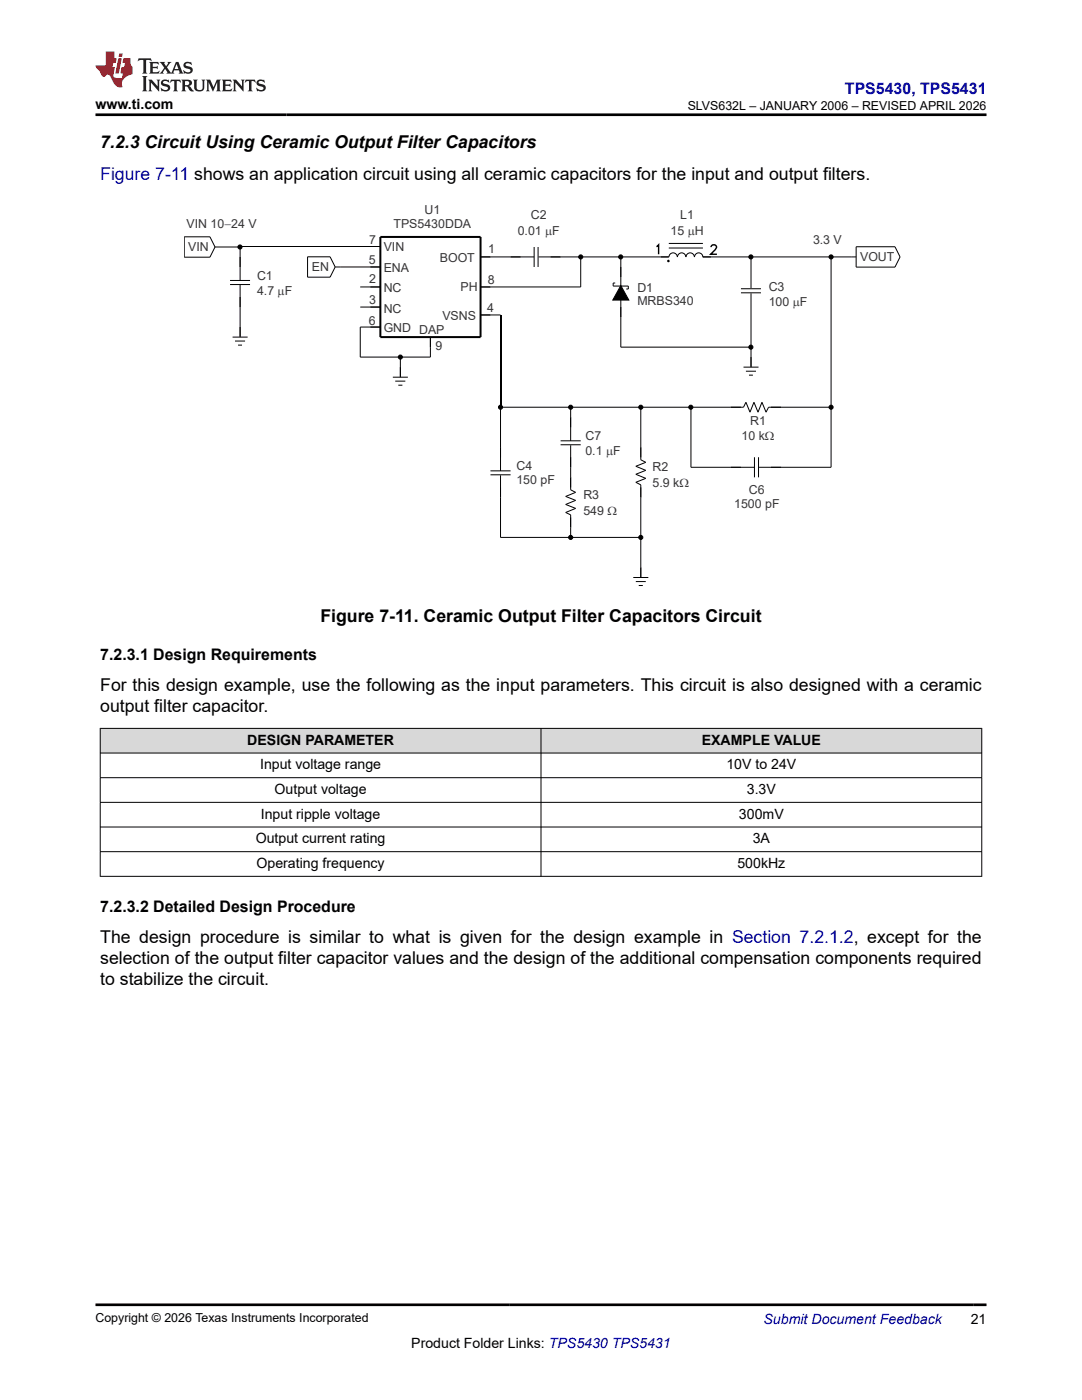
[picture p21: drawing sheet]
<svg xmlns="http://www.w3.org/2000/svg" width="216mm" height="279mm" viewBox="0 0 216 279" stroke-linecap="round" stroke-linejoin="round" font-family="sans-serif">
<defs><g id="words">
<g font-size="3.5">
<text x="20" y="29.6">7.2.3 Circuit Using Ceramic Output Filter Capacitors</text>
<text x="63.9" y="124.2">Figure 7-11. Ceramic Output Filter Capacitors Circuit</text>
<text x="20" y="137.9">For this design example, use the following as the input parameters. This circuit is also designed with a ceramic</text>
<text x="20" y="142.1">output filter capacitor.</text>
<text x="20" y="188.2">The design procedure is similar to what is given for the design example in Section 7.2.1.2, except for the</text>
<text x="20" y="192.4">selection of the output filter capacitor values and the design of the additional compensation components required</text>
<text x="20" y="196.7">to stabilize the circuit.</text>
</g>
<text font-size="3.5" fill="#00f" x="20" y="35.9">Figure 7-11 shows an application circuit using all ceramic capacitors for the input and output filters.</text>
<text font-size="3.2" fill="#00f" x="168.6" y="18.7">TPS5430, TPS5431</text>
<g font-size="3.2">
<text x="20" y="131.7">7.2.3.1 Design Requirements</text>
<text x="20" y="181.9">7.2.3.2 Detailed Design Procedure</text>
</g>
<g font-size="2.8">
<text x="19" y="21.8">www.ti.com</text>
<text x="49.3" y="148.6">DESIGN PARAMETER</text>
<text x="140" y="148.6">EXAMPLE VALUE</text>
<text x="51.9" y="153.6">Input voltage range</text>
<text x="144.9" y="153.6">10V to 24V</text>
<text x="54.8" y="158.5">Output voltage</text>
<text x="149" y="158.5">3.3V</text>
<text x="52.1" y="163.4">Input ripple voltage</text>
<text x="147.5" y="163.4">300mV</text>
<text x="51" y="168.3">Output current rating</text>
<text x="51.2" y="173.2">Operating frequency</text>
<text x="147.1" y="173.2">500kHz</text>
<text x="150.2" y="168.3">3A</text>
<text x="82.1" y="269">Product Folder Links: TPS5430 TPS5431</text>
<text x="193.7" y="264.2">21</text>
</g>
<text font-size="2.8" fill="#00f" x="152.4" y="264.2">Submit Document Feedback</text>
<g font-size="2.5">
<text x="137.2" y="21.9">SLVS632L – JANUARY 2006 – REVISED APRIL 2026</text>
<text x="19" y="263.9">Copyright © 2026 Texas Instruments Incorporated</text>
</g>
<g font-size="2.5" fill="#373435">
<text x="37.2" y="45.5">VIN 10-24 V</text>
<text x="78.5" y="45.4">TPS5430DDA</text>
<text x="84.7" y="42.7">U1</text>
<text x="103.3" y="46.8">0.01 mF</text>
<text x="105.9" y="43.8">C2</text>
<text x="133.8" y="46.8">15 mH</text>
<text x="135.7" y="43.8">L1</text>
<text x="37.6" y="50">VIN</text>
<text x="73.6" y="52.6">5</text>
<text x="73.6" y="48.7">7</text>
<text x="76.6" y="50.2">VIN</text>
<text x="87.8" y="52.2">BOOT</text>
<text x="97.4" y="50.4">1</text>
<text x="162.2" y="48.8">3.3 V</text>
<text x="171.6" y="52.1">VOUT</text>
<text x="51.3" y="55.8">C1</text>
<text x="51.3" y="58.8">4.7 mF</text>
<text x="62.2" y="54.2">EN</text>
<text x="73.6" y="56.5">2</text>
<text x="76.6" y="54.2">ENA</text>
<text x="76.6" y="58.2">NC</text>
<text x="91.9" y="58.1">PH</text>
<text x="97.4" y="56.7">8</text>
<text x="127.2" y="58.2">D1</text>
<text x="153.4" y="58">C3</text>
<text x="73.6" y="64.9">6</text>
<text x="73.6" y="60.6">3</text>
<text x="76.6" y="62.5">NC</text>
<text x="88.3" y="63.9">VSNS</text>
<text x="97.2" y="62.2">4</text>
<text x="127.2" y="61">MRBS340</text>
<text x="153.4" y="61">100 mF</text>
<text x="76.6" y="66.3">GND DAP</text>
<text x="86.9" y="69.9">9</text>
<text x="116.8" y="87.7">C7</text>
<text x="148" y="87.9">10 kW</text>
<text x="149.7" y="84.9">R1</text>
<text x="103" y="93.9">C4</text>
<text x="116.8" y="90.8">0.1 mF</text>
<text x="130.2" y="94.1">R2</text>
<text x="103" y="96.6">150 pF</text>
<text x="116.4" y="99.7">R3</text>
<text x="130.2" y="97.1">5.9 kW</text>
<text x="146.5" y="101.4">1500 pF</text>
<text x="149.5" y="98.6">C6</text>
<text x="116.4" y="102.7">549 W</text>
</g>
</g></defs>
<g fill="none" stroke="#000" stroke-width=".2">
<path d="M36.8 47.3h5.1l1 2-1 2h-5.1zM45.9 56h4M45.9 56.8h4M47.9 49.3v6.7M47.9 56.9v10.4M61.4 51.2h4.5l1 2.1-1 2h-4.5zM66.9 53.3h9M71.9 57.3h4M75.9 49.3h-33M95.9 51.3h10.7M106.6 49.3v4M107.4 49.3v4"/>
<path d="M107.5 51.3h25.9M115.9 51.3v6h-20M122.8 56.5h-.4v.6h3v.6h-.4M123.9 57l1.6 2.9h-3.2zM123.9 51.3v18h26M133.4 49.5h6.9M133.4 48.6h6.9M133.5 51.3a.84 .84 0 0 1 .8-.8 .84 .84 0 0 1 .9 .8M135.2 51.3a.84 .84 0 0 1 .8-.8 .84 .84 0 0 1 .9 .8M136.9 51.3a.84 .84 0 0 1 .8-.8 .84 .84 0 0 1 .9 .8 .85 .85 0 0 1 .8-.8 .85 .85 0 0 1 .9 .8M140.2 51.3h30.6M149.9 51.3v22"/>
<path d="M165.8 51.3v42h-14.3M170.8 49.2h7.8l1 2.1-1 2h-7.8zM46.4 67.3h3M46.9 68.1h2M47.5 68.9h.8M71.9 61.3h4M75.9 65.3h-4v6h14v-4M78.4 75.3h3M78.9 76.1h2M79.5 76.9h.8M79.9 71.3v4M95.9 62.9h4v31.1"/>
<path d="M148.4 73.3h3M148.8 74.1h2M149.5 74.9h.7M97.9 94h4M97.9 94.8h4M99.9 81.3h48.5l.4-1 .9 2 .7-2 .9 2 .7-2 .9 2 .5-1h12.4M99.9 94.9v12.4h28M111.9 88h4M111.9 88.8h4M113.9 81.3v6.7M113.9 88.9v8.9l1 .5-2 .8 2 .8-2 .8 2 .8-2 .8 1 .5v4.5M127.9 81.3v10.5l1 .5-2 .8 2 .8-2 .8 2 .8-2 .8 1 .5v18.5"/>
<path d="M137.9 81.3v12h12.6M150.5 91.3v4M151.4 91.3v4M126.4 115.3h3M126.9 116.1h2M127.5 116.9h.8"/>
<circle cx="47.9" cy="49.3" r=".41"/>
<circle cx="115.9" cy="51.3" r=".41"/>
<circle cx="123.8" cy="51.3" r=".41"/>
<circle cx="149.8" cy="51.3" r=".41"/>
<circle cx="165.8" cy="51.3" r=".41"/>
<circle cx="79.9" cy="71.3" r=".41"/>
<circle cx="149.8" cy="69.3" r=".41"/>
<circle cx="99.9" cy="81.3" r=".41"/>
<circle cx="113.9" cy="81.3" r=".41"/>
<circle cx="127.9" cy="81.3" r=".41"/>
<circle cx="137.8" cy="81.3" r=".41"/>
<circle cx="165.8" cy="81.3" r=".41"/>
<circle cx="113.9" cy="107.3" r=".41"/>
<circle cx="127.9" cy="107.3" r=".41"/>
</g>
<g fill="#000">
<path d="M123.9 57l1.6 2.9h-3.2z"/>
<circle cx="47.9" cy="49.3" r=".41"/>
<circle cx="115.9" cy="51.3" r=".41"/>
<circle cx="123.8" cy="51.3" r=".41"/>
<circle cx="149.8" cy="51.3" r=".41"/>
<circle cx="165.8" cy="51.3" r=".41"/>
<circle cx="79.9" cy="71.3" r=".41"/>
<circle cx="149.8" cy="69.3" r=".41"/>
<circle cx="99.9" cy="81.3" r=".41"/>
<circle cx="113.9" cy="81.3" r=".41"/>
<circle cx="127.9" cy="81.3" r=".41"/>
<circle cx="137.8" cy="81.3" r=".41"/>
<circle cx="165.8" cy="81.3" r=".41"/>
<circle cx="113.9" cy="107.3" r=".41"/>
<circle cx="127.9" cy="107.3" r=".41"/>
</g>
<path d="M131 49.2l.4-.3v1.8M141.9 49.3l.3-.4h.4l.4 .3-.3 .7-.9 .8h1.3" fill="none" stroke="#000" stroke-width=".28"/>
<circle cx="133.4" cy="52.1" r=".1" fill="none" stroke="#000" stroke-width=".3"/>
<path d="M75.9 47.3h20v20h-20z" fill="none" stroke="#000" stroke-width=".4"/>
<path d="M148.6 57.6h3.1v.8h-3.1z" fill-rule="evenodd" fill="#fefefe"/>
<path d="M148.6 57.6h3.1v.8h-3.1z" fill="none" stroke="#fefefe" stroke-width=".2"/>
<path d="M147.9 57.6h3.9M147.9 58.4h3.9" fill="none" stroke="#000" stroke-width=".2"/>
<g fill="#d8d8d8">
<path d="M20 145.4h175.9v4.9h-175.9z" fill-rule="evenodd"/>
<path d="M20.1 145.4h87.8v4.8h-87.8z" fill-rule="evenodd"/>
<path d="M108 145.4h87.8v4.8h-87.8z" fill-rule="evenodd"/>
</g>
<path d="M19.9 145.4h176.1M19.9 150.3h176.1M19.9 155.2h176.1M20 145.3v29.7M107.9 145.3v29.7M195.9 145.3v29.7M19.9 160.1h176.1M19.9 165h176.1M19.9 170h176.1M19.9 174.9h176.1" fill="none" stroke="#000" stroke-width=".2"/>
<path d="M27.7 11.6l-.2 .6 .5-.2h.6v.1v2.2l-.2 .4h1l-.2-.4v-2.2v-.1h.5l.5 .2-.1-.6zM29.8 12.4l.2 .3v1.6l-.2 .4h1.9l.1-.6a1.08 1.08 0 0 1-1.3 .2v-.7h.6l.4 .2v-.7l-.4 .2h-.6v-.5l.2-.2a1 1 0 0 1 1 .3l-.1-.5zM31.8 12.4l1 1.1-1 1.2h.9l-.2-.2 .4-.8 .5 .8-.2 .2h1.6l-.2-.2 .1-.5h1l.1 .5-.1 .2h.9l-.2-.4-.8-1.9h-.5l-1 2.1-.8-1.1 .9-1h-.8l.2 .2-.5 .6-.3-.6 .1-.2zM35.2 12.8l.4 1h-.8zM36.8 12.5a.65 .65 0 0 0-.2 .7 .65 .65 0 0 0 .6 .5l.7 .1 .1 .3a.79 .79 0 0 1-.7 .4 .79 .79 0 0 1-.7-.5l.1 .7 .2-.1a.93 .93 0 0 0 1.1 0 .93 .93 0 0 0 .4-.9 1.46 1.46 0 0 0-1.2-.6l-.1-.3a1.09 1.09 0 0 1 1.2 .2l-.2-.6-.1 .1-.6-.2zM28.4 15.2l.2 .4v2.2l-.2 .4h1l-.2-.4v-2.2l.2-.4zM29.6 15.9l.2 .4v1.5l-.2 .4h.8l-.3-.4v-1.3l1.7 1.8v-2l.2-.4h-.8l.2 .2 .1 1.1-1.2-1.3zM32.3 16a.65 .65 0 0 0-.2 .8 .65 .65 0 0 0 .7 .4l.6 .2 .1 .2a.79 .79 0 0 1-.7 .4 .79 .79 0 0 1-.7-.5l.1 .7 .2-.1a.93 .93 0 0 0 1.1 .1 .93 .93 0 0 0 .4-1 1.46 1.46 0 0 0-1.2-.5l-.1-.4a1.09 1.09 0 0 1 1.2 .2l-.2-.6-.1 .1-.6-.1zM34.1 15.9l-.1 .6a.63 .63 0 0 1 .7-.3l.1 1.6-.3 .4h1l-.2-.4v-1.6a.66 .66 0 0 1 .8 .3l-.1-.6zM36.2 15.9l.2 .4v1.5l-.2 .4h.9l-.2-.2v-.7h.5l.1 .2a.79 .79 0 0 0 1.2 .6l-1-.9a.61 .61 0 0 0 .6-.6 .61 .61 0 0 0-.5-.7zM36.9 16.2h.2a.47 .47 0 0 1 .5 .1 .47 .47 0 0 1 .1 .5l-.2 .1-.6 .1zM38.5 15.9l.2 .2a2.27 2.27 0 0 0 .4 2 1.04 1.04 0 0 0 1.7-.7v-1.3l.2-.2h-.8l.2 .4v1.1a.6 .6 0 0 1-.6 .6 .6 .6 0 0 1-.6-.6v-1.1l.3-.4zM41.1 15.9l.2 .4v1.5l-.2 .4h.7l-.2-.4v-1.4l.9 1.9 .8-1.9v1.4l-.2 .4h1l-.3-.4v-1.5l.3-.4h-.8l-.7 1.5-.7-1.5zM44.3 15.9l.2 .4v1.5l-.2 .4h1.9l.1-.6a1.09 1.09 0 0 1-1.3 .2v-.7h.6l.4 .2v-.6l-.4 .2h-.6v-.6l.2-.1a1.01 1.01 0 0 1 1 .3l-.1-.6zM46.4 15.9l.3 .4v1.5l-.3 .4h.8l-.2-.4v-1.3l1.6 1.8v-2l.2-.4h-.7l.2 .2v1.1l-1.2-1.3zM49 15.9l-.1 .6a.63 .63 0 0 1 .8-.3v1.6l-.3 .4h1l-.2-.4v-1.6a.66 .66 0 0 1 .8 .3l-.1-.6zM51.4 16a.65 .65 0 0 0-.2 .8 .65 .65 0 0 0 .6 .4l.6 .2 .2 .2a.79 .79 0 0 1-.8 .4 .79 .79 0 0 1-.6-.5l.1 .7 .2-.1a.93 .93 0 0 0 1 .1 .93 .93 0 0 0 .5-1 1.46 1.46 0 0 0-1.3-.5l-.1-.4a1.09 1.09 0 0 1 1.3 .2l-.2-.6-.2 .1-.5-.1z" fill="#231f20"/>
<path d="M21.1 10.3v2.7h-2.1l.1 .4 .9 1a.95 .95 0 0 0 .9 .9 .59 .59 0 0 1 .6-.4 .59 .59 0 0 1 .5 .3l.4 .8a1.59 1.59 0 0 0 2.1 1.4 1.61 1.61 0 0 1 1-2.3l1-.3-.1-1.5a1.59 1.59 0 0 1-.4-1.7h-1.4l-.2 .9h.5l-.1 .9h-.5l-.2 .9v.3l.4 .1-.2 .9h-.6a.73 .73 0 0 1-1.1-.7l.3-1.5h-.5l.2-.9h.5l.2-.9h-.5v-1.3zM23.6 11.6l-.6 3.1h.7l.6-3.1zM23.8 10.7l-.1 .6h.7l.1-.6z" fill="#ed1c24"/>
<path d="M19 22.9h177.8M19 260.4h177.8" fill="none" stroke="#000" stroke-width=".53"/>
<use href="#words"/>
</svg>
